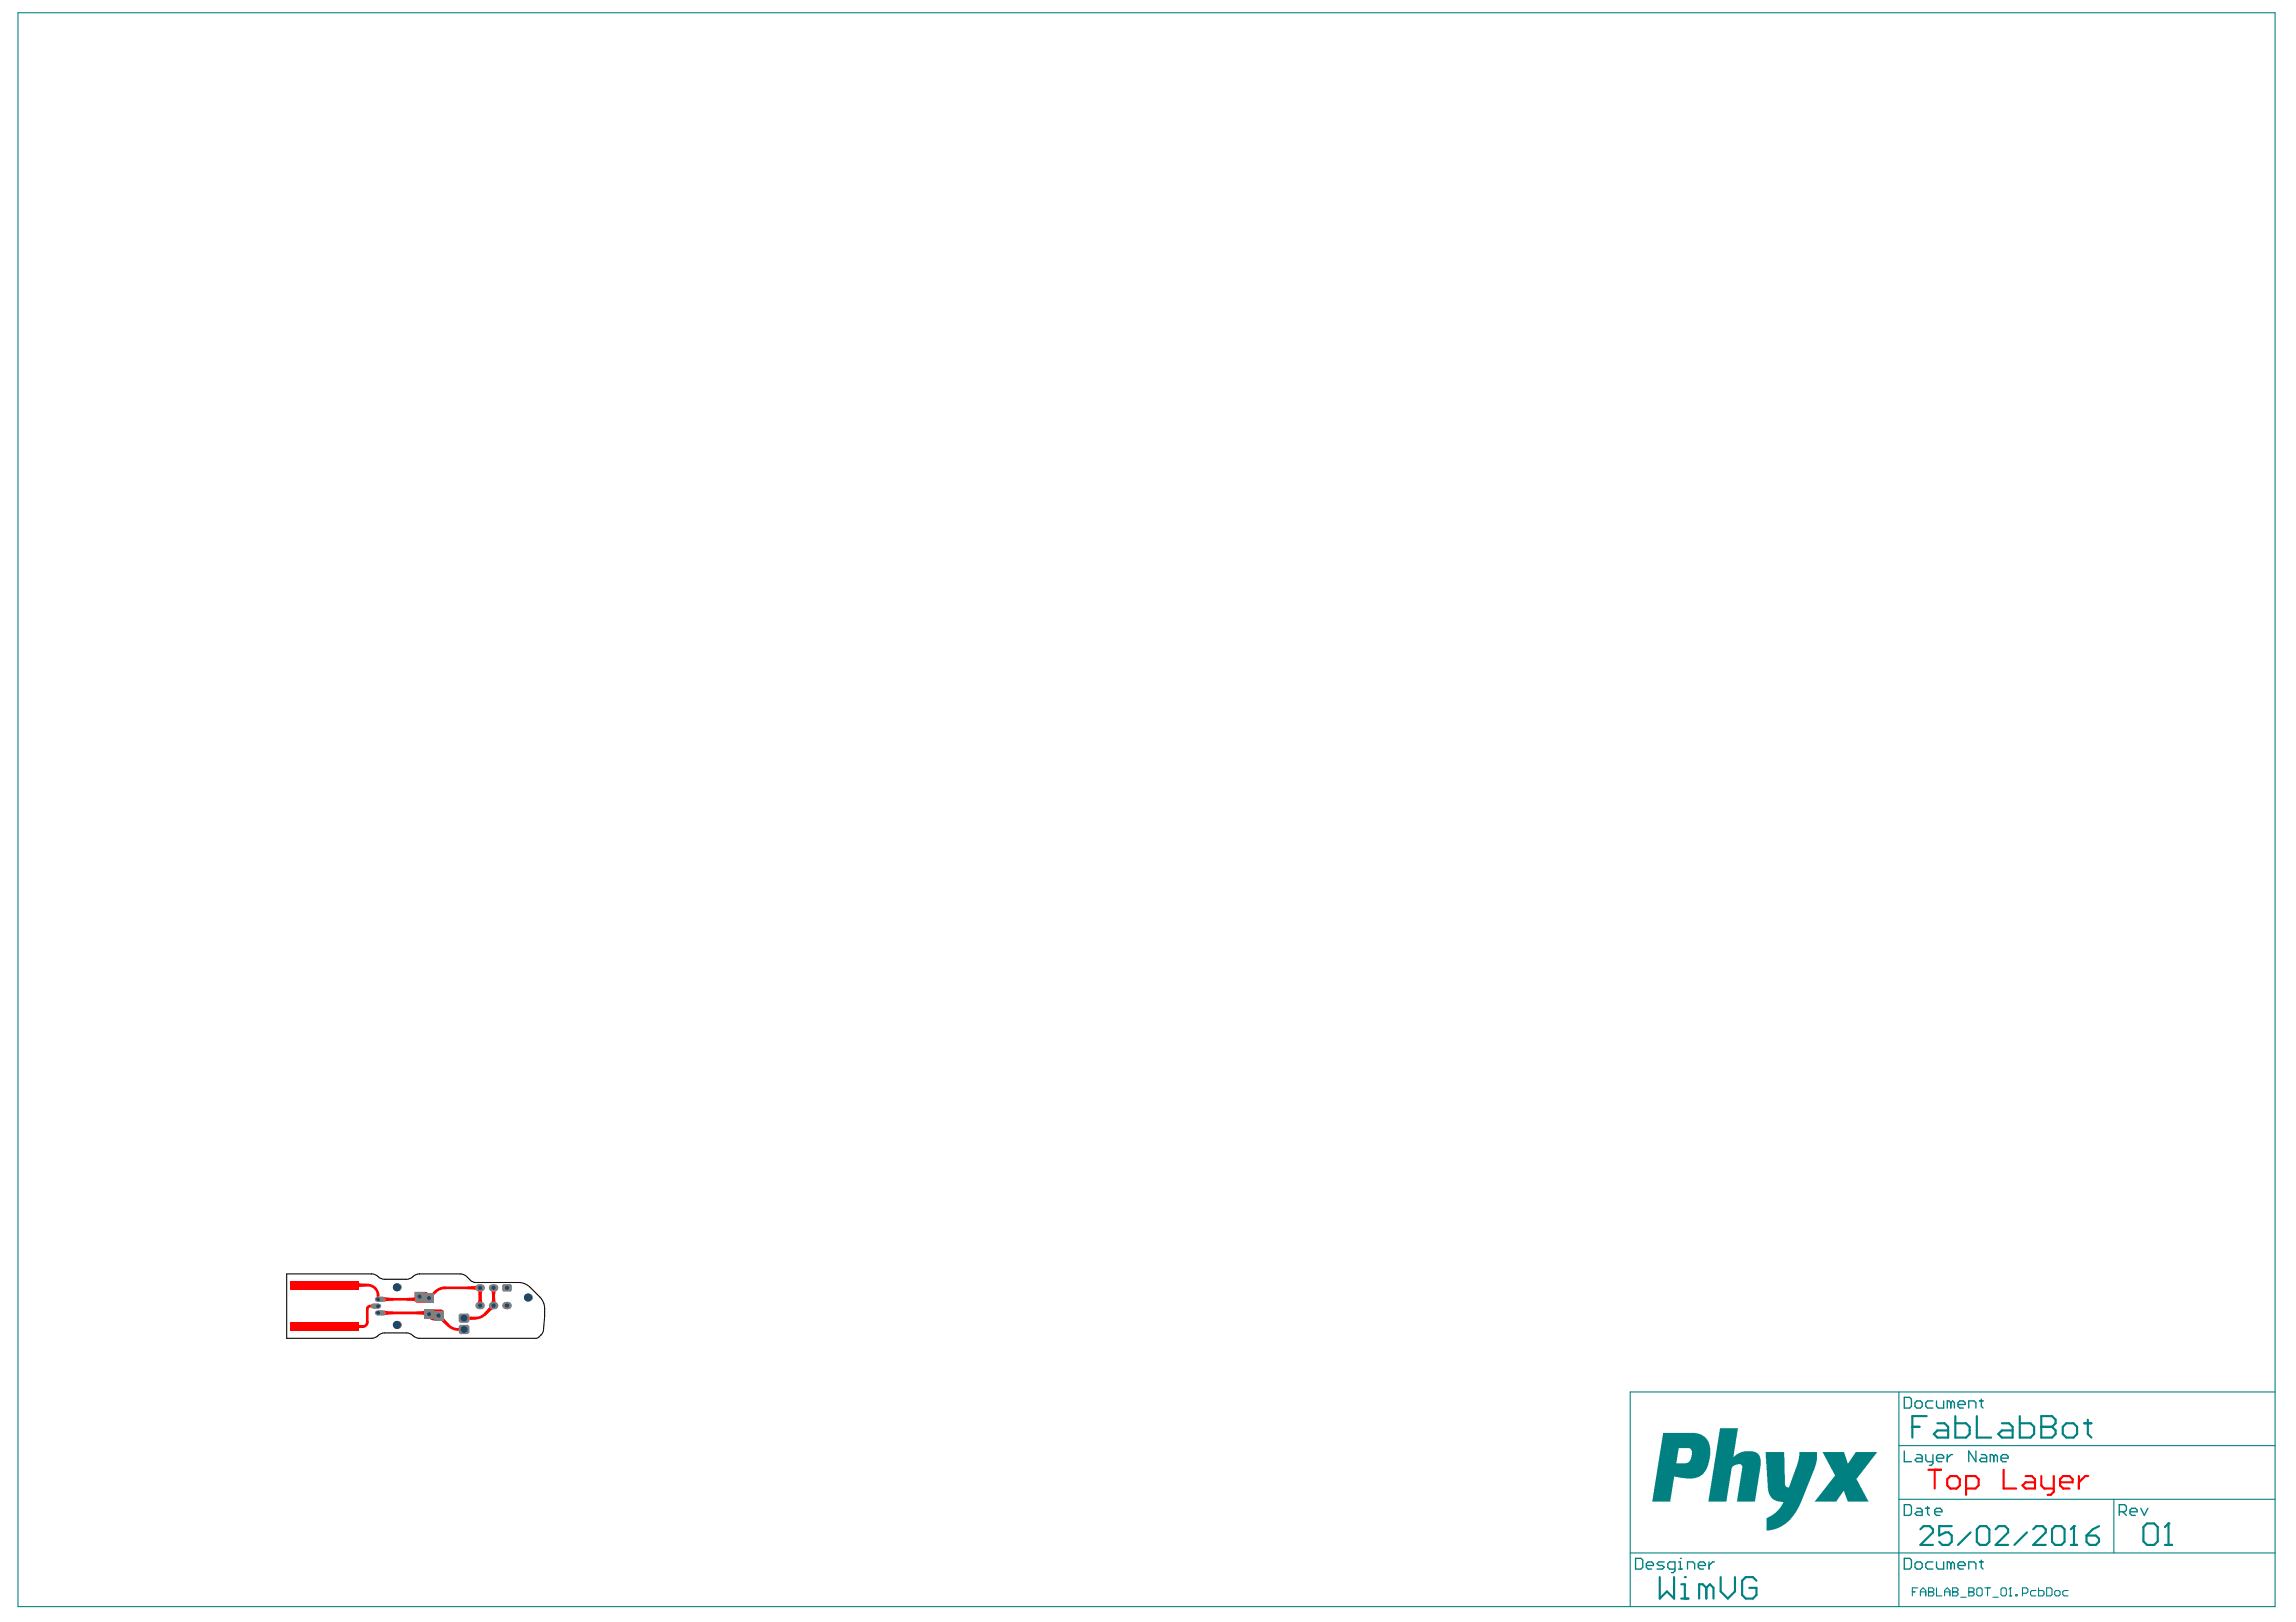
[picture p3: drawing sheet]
<svg xmlns="http://www.w3.org/2000/svg" width="297mm" height="210mm" viewBox="0 0 297 210" stroke-linecap="round" stroke-linejoin="round" font-family="sans-serif">
<g fill="#008080">
<path d="M228.4 187.9h2.4l.1 4.2 .1 .2 .3 .2h.2l1.1-3.1 .2-1v-.5h2.3v1.1l-.4 1.2-1.9 4.6-.7 1.3-1.1 1.1-.9 .6-.8 .2-.8 .1v-1.2a.45 .45 0 0 1 .4-.6l.8-.5 .5-.5 .5-.9-.6-.1-.6-.2-.4-.3-.3-.5-.1-.7z"/>
<path d="M235.8 187.9h2.8l.4 1.5 .2-.1 .9-1.4h2.8l-2.6 3.3a.38 .38 0 0 0 .1 .5l1.3 2.6h-2.6l-.5-1.3h-.1l-.9 1.3h-2.8l2.2-2.8 .1-.3a.34 .34 0 0 0 .1-.5z"/>
<path d="M222.5 184.8h2.4l-.7 3.7 .8-.5 .7-.2 1.3 .1 .4 .2 .3 .4 .1 .3v.9l-.8 4.6h-2.3l.7-4.1a.58 .58 0 0 0-.1-.7h-.7l-.3 .2a.59 .59 0 0 0-.3 .7l-.7 3.9h-2.3z"/>
<path d="M215.1 185.4h4.2l.9 .3 .6 .5 .4 .7 .1 .5-.1 1.3-.2 .9-.3 .7-.3 .4-.5 .4-.9 .2h-.9l-1.5-.2-.5 3.2h-2.4zM217.2 187.4l-.3 2h1.2l.3-.1 .4-.5 .1-.8a.56 .56 0 0 0-.3-.6z"/>
</g>
<g fill="none" stroke="#008080" stroke-width=".14">
<path d="M2.3 1.7h292v206.2h-292zM245.7 180.1v27.8M245.7 194h48.6M245.7 187.1h48.6M273.5 194v7M294.3 180.1h-83.4v27.8M210.9 201h83.4M247.4 206h.4M248.1 205.5h-.7v1M248.4 206h.7M248.4 206.5v-.7l.4-.3 .3 .3v.7M249.5 206h.1"/>
<path d="M249.5 205.5h.5l.2 .2v.1l-.2 .2 .2 .2v.2l-.2 .1h-.5zM249.5 206h.5M250.5 205.5v1h.7M251.6 206h.7M251.6 206.5v-.7l.3-.3 .4 .3v.7M252.6 206h.1M252.6 205.5h.5l.2 .2v.1l-.2 .2 .2 .2v.2l-.2 .1h-.5zM252.6 206h.5M253.7 206.7h.7M254.7 206h.1M254.7 205.5h.5l.2 .2v.1l-.2 .2 .2 .2v.2l-.2 .1h-.5zM254.7 206h.5"/>
<path d="M255.7 205.7l.2-.2h.4l.1 .2v.7l-.1 .1h-.4l-.2-.1zM256.8 205.5h.7M257.1 205.5v1M257.8 206.7h.7M258.9 205.7l.1-.2h.4l.2 .2v.7l-.2 .1h-.4l-.1-.1zM259.9 206.5h.4M260.1 205.5h.1M260.1 205.5v1M260.1 205.5l-.2 .2M260.8 206.4h.2v.1h-.2zM261.7 206.2h.5l.1-.2v-.3l-.1-.2h-.5v1M263.4 205.8h-.5l-.2 .2v.4l.2 .1h.5"/>
<path d="M263.7 205.5v1h.6l.1-.1v-.4l-.1-.2h-.6M264.8 205.5h.5l.2 .2v.7l-.2 .1h-.5zM265.8 206l.2-.2h.3l.2 .2v.4l-.2 .1h-.3l-.2-.1zM267.6 205.8h-.6l-.1 .2v.4l.1 .1h.6"/>
</g>
<g fill="none" stroke="#008080" stroke-width=".17">
<path d="M246.4 194.7h.7l.2 .3v.9l-.2 .2h-.7zM246.4 180.8h.7l.2 .3v.9l-.2 .2h-.7zM246.4 187.8v1.4h.9M247.8 181.5l.2-.2h.4l.3 .2v.5l-.3 .2h-.4l-.2-.2zM248 195.2h.4l.3 .2v.7h-.7l-.2-.2 .2-.3h.7M248 188.2h.4l.3 .3v.7h-.7l-.2-.3 .2-.2h.7M249.1 195.2h.5M249.1 188.2v.7l.3 .3h.7M249.4 195v.9l.2 .2M250.1 181.3h-.7l-.3 .2v.5l.3 .2h.7M250.1 188.2v1.2l-.3 .2h-.2M250.3 195.6h.9v-.2l-.2-.2h-.5l-.2 .2v.5l.2 .2h.5"/>
<path d="M250.5 188.7h1v-.2l-.3-.3h-.4l-.3 .3v.4l.3 .3h.4M250.5 181.3v.7l.3 .2h.7v-.9M251.9 188.2v1M252.4 181.5l-.2-.2h-.3v.9M252.4 181.5l.2-.2 .2 .2v.7M252.4 181.5v.7M252.6 188.2h-.2l-.5 .5M253.3 181.8h.9v-.3l-.2-.2h-.5l-.2 .2v.5l.2 .2h.5M254.7 182.2v-.9h.7l.2 .2v.7M255.6 187.8v1.4l-.9-1.4v1.4M256.1 181.3h.5M256.3 188.2h.5l.2 .3v.7h-.7l-.2-.3 .2-.2h.7"/>
<path d="M256.3 181.1v.9l.3 .2M257.9 188.5l-.2-.3h-.2v1M257.9 188.5v.7M257.9 188.5l.3-.3 .2 .3v.7M258.9 188.7h.9v-.2l-.2-.3h-.5l-.2 .3v.4l.2 .3h.5M274.2 195.6h.7l.2-.2v-.4l-.2-.3h-.7v1.4M274.6 195.6l.5 .5M275.6 195.6h.9v-.2l-.2-.2h-.5l-.2 .2v.5l.2 .2h.5M277 195.2l.4 .9 .5-.9M211.6 201.7h.7l.2 .2v.9l-.2 .3h-.7zM213 202.6h.9v-.2l-.2-.3h-.5l-.2 .3v.4l.2 .3h.5M215.3 202.1h-.7l-.2 .3 .2 .2h.5l.2 .2-.2 .3h-.7"/>
<path d="M216.7 203.1h-.7l-.2-.3v-.4l.2-.3h.7v1.2l-.2 .2h-.3M217.2 203.1h.4M217.2 202.1h.2v1M217.4 201.7h.1M218.3 203.1v-1h.7l.2 .3v.7M219.7 202.6h.9v-.2l-.2-.3h-.5l-.2 .3v.4l.2 .3h.5M221.1 202.1v1M221.8 202.1h-.2l-.5 .5M246.4 201.7h.7l.2 .2v.9l-.2 .3h-.7zM247.8 202.4l.2-.3h.4l.3 .3v.4l-.3 .3h-.4l-.2-.3zM250.1 202.1h-.7l-.3 .3v.4l.3 .3h.7M250.5 202.1v.7l.3 .3h.7v-1"/>
<path d="M252.4 202.4l-.2-.3h-.3v1M252.4 202.4v.7M252.4 202.4l.2-.3 .2 .3v.7M253.3 202.6h.9v-.2l-.2-.3h-.5l-.2 .3v.4l.2 .3h.5M254.7 203.1v-1h.7l.2 .3v.7M256.1 202.1h.5M256.3 201.9v.9l.3 .3"/>
</g>
<g fill="none" stroke="#008080" stroke-width=".28">
<path d="M247.4 184.6h.9M248.4 197.9l.5-.4h.8l.4 .4v.4l-1.7 1.6h1.7M249.3 183.3h-1.9v2.7M250.6 184.2h1l.4 .4v1.4h-1.4l-.4-.4 .4-.5h1.4M252.5 197.5h-1.6v1.2l.8-.4h.4l.4 .4v.8l-.4 .4h-.8l-.4-.4M253 183.3v2.7h1.4l.4-.4v-1l-.4-.4h-1.4M254.9 198.3l-1.6 1.6M255.7 183.3v2.7h1.9M255.7 197.9l.4-.4h.9l.4 .4v1.6l-.4 .4h-.9l-.4-.4zM258.2 197.9l.4-.4h.8l.4 .4v.4l-1.6 1.6h1.6M259 184.2h.9l.5 .4v1.4h-1.4l-.5-.4 .5-.5h1.4M261.3 183.3v2.7h1.4l.5-.4v-1l-.5-.4h-1.4"/>
<path d="M262.2 198.3l-1.6 1.6M263 197.9l.4-.4h.9l.4 .4v.4l-1.7 1.6h1.7M264.1 184.6h.1M264.1 183.3h1.4l.4 .4v.5l-.4 .4 .4 .5v.5l-.4 .4h-1.4zM264.1 184.6h1.4M265.5 197.9l.4-.4h.8l.4 .4v1.6l-.4 .4h-.8l-.4-.4zM266.9 184.6l.4-.4h1l.4 .4v1l-.4 .4h-1l-.4-.4zM267.9 199.9h.8M268.3 197.5h.1M268.3 197.5v2.4M268.3 197.5l-.4 .4M269.6 184.2h1"/>
<path d="M269.9 198.7h1.3l.4 .4v.4l-.4 .4h-.9l-.4-.4zM270.1 183.7v1.9l.5 .4M271.6 197.5l-.9 .4-.8 .8M277.3 197.6l.5-.4h.9l.5 .4v1.9l-.5 .4h-.9l-.5-.4zM280.1 199.9h.9M280.5 197.2h.1M280.5 197.2v2.7M280.5 197.2l-.4 .4M214.7 204.1v2.8l1-1 .9 1v-2.8M217.5 206.9h.9M217.5 205h.5v1.9M218 204.1h.1"/>
<path d="M220.8 205.5l-.5-.5h-.5v1.9M220.8 205.5v1.4M220.8 205.5l.4-.5 .5 .5v1.4M222.6 204.1v1.8l.9 1 1-1v-1.8M227.2 204.6l-.4-.5h-1l-.4 .5v1.8l.4 .5h1l.4-.5v-.9h-.9"/>
</g>
<g fill="#f00">
<path d="M46.4 171.5h.6v.3l-.6 .1z"/>
<path d="M46.4 166l.2 .1h.8v.4h-.8l-.2 .2z"/>
<path d="M60.7 170.3l.8 .1v.4h-.8z"/>
<path d="M63.5 167.1h.7l-.1 .3-.1 .8h-.3l-.1-.8z"/>
<path d="M55.1 169.7l1-.1v.7l-.3-.2h-.7z"/>
<path d="M60.5 166.5l.9-.1 .2-.1v.7l-.2-.1-.9-.1z"/>
<path d="M63.7 167.4h.3l.1 .8 .1 .3h-.7l.1-.3z"/>
<path d="M61.8 167.1h.7l-.2 .3v.8h-.4v-.8z"/>
<path d="M49.6 169.6l1.3 .1v.4l-1.3 .1z"/>
<path d="M49.6 167.8l1.3 .2v.3l-1.3 .2z"/>
<path d="M55.6 169.5h1.4l.4 .1v1.3h-1.4l-.4-.2z"/>
<path d="M56.9 170.9l.5-.5 .1 .3 .6 .7-.3 .2-.7-.7z"/>
<path d="M53.9 169.7h.7l.3-.1v.7l-.3-.2h-.7z"/>
<path d="M53.6 167.2h1.4l.4 .1v1.3h-1.4l-.3-.2z"/>
<path d="M53.9 168l.7-.1 .3-.1v.7l-.3-.1-.7-.1z"/>
<path d="M63.3 169.1l.5 .3a1.57 1.57 0 0 0-.9 .8l-.3-.3 .6-.6z"/>
<path d="M61.9 167.4h.4v.8l.2 .3h-.7l.1-.3z"/>
<path d="M52.6 168l.8-.1 .2-.1v.6l-1-.1z"/>
</g>
<path d="M41.9 166.3h5.7a1.44 1.44 0 0 1 1.3 1.8h6.5M48.9 169h-1l-.3 .2-.1 1.9-.1 .3-.2 .2-.2 .1h-5.1M48.9 169.9h7.5l1.6 1.6a2.18 2.18 0 0 0 2 .5M57.5 166.7h4.6v2.3M57.6 166.7a2.09 2.09 0 0 0-1.7 .9M63.9 166.7v2.3a3.5 3.5 0 0 1-2.1 1.6h-1.8" fill="none" stroke="#f00" stroke-width=".35"/>
<path d="M249.5 190.2h1.6M250.3 190.2v2.4M251.9 191.4l.4-.4h.8l.4 .4v.8l-.4 .4h-.8l-.4-.4zM254.4 192.6h1.2l.4-.4v-.8l-.4-.4h-1.2v2.4M259.2 190.2v2.4h1.6M262.1 191h.8l.4 .4v1.2h-1.2l-.4-.4 .4-.4h1.2M264.1 191v1.2l.4 .4h1.2M265.7 191v2l-.4 .4h-.4M266.5 191.8h1.6v-.4l-.4-.4h-.8l-.4 .4v.8l.4 .4h.8M269 191v1.6M270.2 191h-.4l-.8 .8" fill="none" stroke="#f00" stroke-width=".28"/>
<path d="M48.3 169h.7" fill="none" stroke="#808080" stroke-width=".7"/>
<circle cx="48.9" cy="169" r=".24" fill="#1f4769"/>
<path d="M62 169h.3" fill="none" stroke="#808080" stroke-width=".97"/>
<circle cx="62.1" cy="169" r=".28" fill="#1f4769"/>
<path d="M65.5 169h.2" fill="none" stroke="#808080" stroke-width=".97"/>
<circle cx="65.6" cy="169" r=".28" fill="#1f4769"/>
<circle cx="51.3" cy="171.5" r=".52" fill="#808080"/>
<circle cx="51.3" cy="171.5" r=".52" fill="#1f4769"/>
<path d="M48.8 169.9h.7" fill="none" stroke="#808080" stroke-width=".7"/>
<circle cx="48.9" cy="169.9" r=".24" fill="#1f4769"/>
<circle cx="51.3" cy="166.6" r=".52" fill="#808080"/>
<circle cx="51.3" cy="166.6" r=".52" fill="#1f4769"/>
<path d="M48.8 168.1h.7" fill="none" stroke="#808080" stroke-width=".7"/>
<circle cx="48.9" cy="168.1" r=".24" fill="#1f4769"/>
<path d="M56.1 169.6h1.3v1.3h-1.3z" fill-rule="evenodd" fill="#808080"/>
<circle cx="56.7" cy="170.3" r=".26" fill="#1f4769"/>
<path d="M54.9 169.5h1.2v1.2h-1.2z" fill-rule="evenodd" fill="#808080"/>
<circle cx="55.5" cy="170.1" r=".26" fill="#1f4769"/>
<path d="M53.6 167.2h1.3v1.2h-1.3z" fill-rule="evenodd" fill="#808080"/>
<circle cx="54.3" cy="167.8" r=".26" fill="#1f4769"/>
<path d="M54.9 167.4h1.2v1.2h-1.2z" fill-rule="evenodd" fill="#808080"/>
<circle cx="55.5" cy="168" r=".26" fill="#1f4769"/>
<path d="M59.3 170.3l.3-.3h.8l.3 .3v.6l-.3 .3h-.8l-.3-.3z" fill-rule="evenodd" fill="#808080"/>
<g fill="#808080">
<path d="M60.4 170v.3zM60.4 170l.3 .1v.2h-.3z"/>
<path d="M59.3 170.3h.3zM59.4 170.1l.2-.1v.3h-.3z"/>
<path d="M59.6 170.9v.3zM59.3 170.9h.3v.3h-.1z"/>
<path d="M60.4 170.9h.3zM60.4 170.9h.3l-.1 .3h-.2z"/>
</g>
<circle cx="60" cy="170.6" r=".45" fill="#1f4769"/>
<path d="M59.3 171.7l.3-.3h.8l.3 .3v.6l-.3 .4h-.8l-.3-.4z" fill-rule="evenodd" fill="#808080"/>
<g fill="#808080">
<path d="M59.6 172.3v.4zM59.3 172.3h.3v.4l-.1-.1z"/>
<path d="M60.4 172.3h.3zM60.4 172.3h.3l-.1 .3-.2 .1z"/>
<path d="M60.4 171.4v.3zM60.4 171.4l.3 .2v.1h-.3z"/>
<path d="M59.3 171.7h.3zM59.4 171.6l.2-.2v.3h-.3z"/>
</g>
<circle cx="60" cy="172" r=".45" fill="#1f4769"/>
<path d="M62 166.7h.3" fill="none" stroke="#808080" stroke-width=".97"/>
<circle cx="62.1" cy="166.7" r=".28" fill="#1f4769"/>
<circle cx="68.3" cy="167.9" r=".52" fill="#808080"/>
<circle cx="68.3" cy="167.9" r=".52" fill="#1f4769"/>
<path d="M65 166.4l.2-.2h.8l.2 .2v.5l-.2 .2h-.8l-.2-.2z" fill-rule="evenodd" fill="#808080"/>
<g fill="#808080">
<path d="M65.2 166.9v.2zM65 166.9h.2v.2h-.2z"/>
<path d="M66 166.9h.2zM66 166.9h.2l-.1 .2h-.1z"/>
<path d="M66 166.2v.2zM66 166.2h.1l.1 .2h-.2z"/>
<path d="M65 166.4h.2zM65 166.2h.2v.2h-.2z"/>
</g>
<circle cx="65.6" cy="166.7" r=".28" fill="#1f4769"/>
<path d="M63.7 169h.3" fill="none" stroke="#808080" stroke-width=".97"/>
<circle cx="63.9" cy="169" r=".28" fill="#1f4769"/>
<path d="M63.7 166.7h.3" fill="none" stroke="#808080" stroke-width=".97"/>
<circle cx="63.9" cy="166.7" r=".28" fill="#1f4769"/>
<g fill="#f00">
<path d="M37.5 171.1h8.9v1.1h-8.9z" fill-rule="evenodd"/>
<path d="M37.5 165.8h8.9v1h-8.9z" fill-rule="evenodd"/>
</g>
<path d="M37.1 164.9h11a1.58 1.58 0 0 1 1.1 .5l.5 .2h2.9a1.58 1.58 0 0 0 1.1-.6l.6-.1h5.2a1.68 1.68 0 0 1 1.4 .8l.6 .3h5.6a2.13 2.13 0 0 1 1.5 .6l1.2 1.2a2.13 2.13 0 0 1 .7 1.5 7.7 7.7 0 0 1-.3 3.2 1.26 1.26 0 0 1-.9 .7h-15a1.58 1.58 0 0 1-1.1-.5l-.6-.2h-2.9a1.58 1.58 0 0 0-1 .5l-.6 .2h-11z" fill="none" stroke="#000" stroke-width=".14"/>
</svg>
